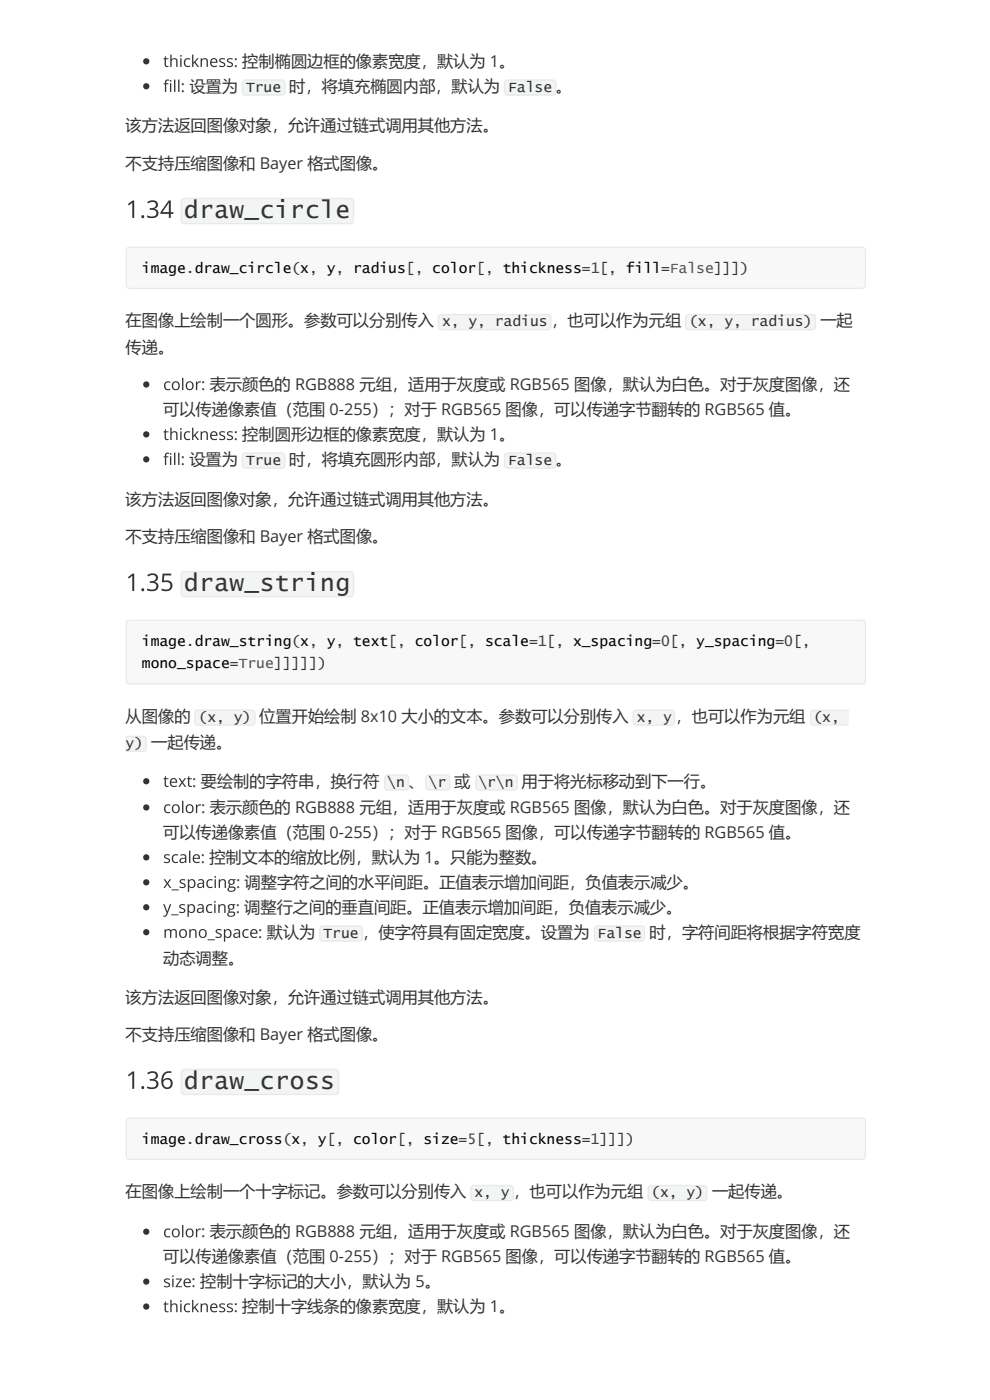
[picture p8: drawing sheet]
<svg xmlns="http://www.w3.org/2000/svg" width="210mm" height="297mm" viewBox="0 0 210 297" stroke-linecap="round" stroke-linejoin="round" font-family="sans-serif">
<defs><g id="words">
<g font-size="5.2" fill="#333">
<text x="26.6" y="46.2">1.34</text>
<text x="39" y="46.2">draw_circle</text>
<text x="26.6" y="125.4">1.35</text>
<text x="39" y="125.4">draw_string</text>
<text x="26.6" y="231">1.36</text>
<text x="39" y="231">draw_cross</text>
</g>
<g font-size="3.4" fill="#333">
<text x="34.6" y="14.2">thickness: 控制椭圆边框的像素宽度，默认为 1。</text>
<text x="34.6" y="19.5">fill: 设置为 True 时，将填充椭圆内部，默认为 False 。</text>
<text x="26.6" y="27.7">该方法返回图像对象，允许通过链式调用其他方法。</text>
<text x="26.6" y="35.9">不支持压缩图像和 Bayer 格式图像。</text>
<text x="26.6" y="69.3">在图像上绘制一个圆形。参数可以分别传入 x, y, radius ，也可以作为元组 (x, y, radius) 一起</text>
<text x="26.6" y="74.8">传递。</text>
<text x="34.6" y="82.8">color: 表示颜色的 RGB888 元组，适用于灰度或 RGB565 图像，默认为白色。对于灰度图像，还</text>
<text x="34.6" y="88.1">可以传递像素值（范围 0-255）；对于 RGB565 图像，可以传递字节翻转的 RGB565 值。</text>
<text x="34.6" y="93.3">thickness: 控制圆形边框的像素宽度，默认为 1。</text>
<text x="34.6" y="98.6">fill: 设置为 True 时，将填充圆形内部，默认为 False 。</text>
<text x="26.6" y="107.1">该方法返回图像对象，允许通过链式调用其他方法。</text>
<text x="26.6" y="115.1">不支持压缩图像和 Bayer 格式图像。</text>
<text x="26.6" y="153.2">从图像的 (x, y) 位置开始绘制 8x10 大小的文本。参数可以分别传入 x, y ，也可以作为元组</text>
<text x="32.1" y="158.7">一起传递。</text>
<text x="34.6" y="166.9">text: 要绘制的字符串，换行符 \n 、 \r 或 \r\n 用于将光标移动到下一行。</text>
<text x="34.6" y="172.5">color: 表示颜色的 RGB888 元组，适用于灰度或 RGB565 图像，默认为白色。对于灰度图像，还</text>
<text x="34.6" y="177.8">可以传递像素值（范围 0-255）；对于 RGB565 图像，可以传递字节翻转的 RGB565 值。</text>
<text x="34.6" y="183.1">scale: 控制文本的缩放比例，默认为 1。只能为整数。</text>
<text x="34.6" y="188.4">x_spacing: 调整字符之间的水平间距。正值表示增加间距，负值表示减少。</text>
<text x="34.6" y="193.7">y_spacing: 调整行之间的垂直间距。正值表示增加间距，负值表示减少。</text>
<text x="34.6" y="199">mono_space: 默认为 True ，使字符具有固定宽度。设置为 False 时，字符间距将根据字符宽度</text>
<text x="34.6" y="204.5">动态调整。</text>
<text x="26.6" y="212.7">该方法返回图像对象，允许通过链式调用其他方法。</text>
<text x="26.6" y="220.7">不支持压缩图像和 Bayer 格式图像。</text>
<text x="26.6" y="254">在图像上绘制一个十字标记。参数可以分别传入 x, y ，也可以作为元组 (x, y) 一起传递。</text>
<text x="34.6" y="262.5">color: 表示颜色的 RGB888 元组，适用于灰度或 RGB565 图像，默认为白色。对于灰度图像，还</text>
<text x="34.6" y="267.8">可以传递像素值（范围 0-255）；对于 RGB565 图像，可以传递字节翻转的 RGB565 值。</text>
<text x="34.6" y="273.1">size: 控制十字标记的大小，默认为 5。</text>
<text x="34.6" y="278.4">thickness: 控制十字线条的像素宽度，默认为 1。</text>
</g>
<g font-size="3.1">
<text x="30.1" y="57.9">image.draw_circle(x, y, radius[, color[, thickness=1[, fill=False]]])</text>
<text x="30.1" y="137">image.draw_string(x, y, text[, color[, scale=1[, x_spacing=0[, y_spacing=0[,</text>
<text x="30.1" y="141.8">mono_space=True]]]]])</text>
<text x="30.1" y="242.6">image.draw_cross(x, y[, color[, size=5[, thickness=1]]])</text>
</g>
<g font-size="3.1" fill="#333">
<text x="172.5" y="153.2">(x,</text>
<text x="26.6" y="158.7">y)</text>
</g>
</g></defs>
<g fill="#333">
<circle cx="31" cy="13" r=".66"/>
<circle cx="31" cy="18.3" r=".66"/>
</g>
<path d="M51.5 17.1l.6-.3h7.6a.79 .79 0 0 1 .8 .8v1.9a.79 .79 0 0 1-.8 .8h-7.6a.79 .79 0 0 1-.8-.8v-1.9z" fill="#f3f4f4"/>
<path d="M51.6 17.2l.5-.2h7.6a.66 .66 0 0 1 .7 .6v1.9a.66 .66 0 0 1-.7 .7h-7.6a.66 .66 0 0 1-.7-.7v-1.9z" fill="none" stroke="#e7eaed" stroke-width=".26"/>
<path d="M107.1 17.1l.5-.3h9.6a.79 .79 0 0 1 .8 .8v1.9a.79 .79 0 0 1-.8 .8h-9.6a.79 .79 0 0 1-.8-.8v-1.9z" fill="#f3f4f4"/>
<path d="M107.2 17.2l.4-.2h9.6a.66 .66 0 0 1 .6 .6v1.9a.66 .66 0 0 1-.6 .7h-9.6a.66 .66 0 0 1-.6-.7v-1.9z" fill="none" stroke="#e7eaed" stroke-width=".26"/>
<path d="M38.5 42.2l.6-.2h35.2a.79 .79 0 0 1 .8 .8v4a.79 .79 0 0 1-.8 .8h-35.2a.79 .79 0 0 1-.8-.8v-4z" fill="#f3f4f4"/>
<path d="M38.6 42.3l.5-.2h35.2a.66 .66 0 0 1 .7 .7v4a.66 .66 0 0 1-.7 .6h-35.2a.66 .66 0 0 1-.7-.6v-4z" fill="none" stroke="#e7eaed" stroke-width=".26"/>
<path d="M27 52.6l.4-.1h155.4a.66 .66 0 0 1 .7 .6v7.4a.66 .66 0 0 1-.7 .7h-155.4a.66 .66 0 0 1-.6-.7v-7.4z" fill="#f8f8f8"/>
<path d="M27 52.6l.4-.1h155.4a.66 .66 0 0 1 .7 .6v7.4a.66 .66 0 0 1-.7 .7h-155.4a.66 .66 0 0 1-.6-.7v-7.4z" fill="none" stroke="#e7eaed" stroke-width=".26"/>
<path d="M28 54.7h154.3v4.8h-154.3z" fill="#f8f8f8"/>
<path d="M93.1 66.8l.5-.2h22.5a.79 .79 0 0 1 .8 .8v1.9a.79 .79 0 0 1-.8 .8h-22.5a.79 .79 0 0 1-.8-.8v-1.9z" fill="#f3f4f4"/>
<path d="M93.1 66.9l.5-.2h22.5a.66 .66 0 0 1 .7 .7v1.9a.66 .66 0 0 1-.7 .6h-22.5a.66 .66 0 0 1-.6-.6v-1.9z" fill="none" stroke="#e7eaed" stroke-width=".26"/>
<path d="M145.5 66.8l.5-.2h26.2a.79 .79 0 0 1 .8 .8v1.9a.79 .79 0 0 1-.8 .8h-26.2a.79 .79 0 0 1-.8-.8v-1.9z" fill="#f3f4f4"/>
<path d="M145.6 66.9l.4-.2h26.2a.66 .66 0 0 1 .7 .7v1.9a.66 .66 0 0 1-.7 .6h-26.2a.66 .66 0 0 1-.6-.6v-1.9z" fill="none" stroke="#e7eaed" stroke-width=".26"/>
<g fill="#333">
<circle cx="31" cy="81.6" r=".66"/>
<circle cx="31" cy="92.2" r=".66"/>
<circle cx="31" cy="97.5" r=".66"/>
</g>
<path d="M51.5 96.2l.6-.2h7.6a.79 .79 0 0 1 .8 .8v1.8a.79 .79 0 0 1-.8 .8h-7.6a.79 .79 0 0 1-.8-.8v-1.8z" fill="#f3f4f4"/>
<path d="M51.6 96.3l.5-.2h7.6a.66 .66 0 0 1 .7 .7v1.8a.66 .66 0 0 1-.7 .7h-7.6a.66 .66 0 0 1-.7-.7v-1.8z" fill="none" stroke="#e7eaed" stroke-width=".26"/>
<path d="M107.1 96.2l.5-.2h9.6a.79 .79 0 0 1 .8 .8v1.8a.79 .79 0 0 1-.8 .8h-9.6a.79 .79 0 0 1-.8-.8v-1.8z" fill="#f3f4f4"/>
<path d="M107.2 96.3l.4-.2h9.6a.66 .66 0 0 1 .6 .7v1.8a.66 .66 0 0 1-.6 .7h-9.6a.66 .66 0 0 1-.6-.7v-1.8z" fill="none" stroke="#e7eaed" stroke-width=".26"/>
<path d="M38.5 121.4l.6-.3h35.2a.79 .79 0 0 1 .8 .8v4a.79 .79 0 0 1-.8 .8h-35.2a.79 .79 0 0 1-.8-.8v-4z" fill="#f3f4f4"/>
<path d="M38.6 121.5l.5-.2h35.2a.66 .66 0 0 1 .7 .6v4a.66 .66 0 0 1-.7 .7h-35.2a.66 .66 0 0 1-.7-.7v-4z" fill="none" stroke="#e7eaed" stroke-width=".26"/>
<path d="M27 131.8l.4-.2h155.4a.66 .66 0 0 1 .7 .7v12.1a.66 .66 0 0 1-.7 .7h-155.4a.66 .66 0 0 1-.6-.7v-12.1z" fill="#f8f8f8"/>
<path d="M27 131.8l.4-.2h155.4a.66 .66 0 0 1 .7 .7v12.1a.66 .66 0 0 1-.7 .7h-155.4a.66 .66 0 0 1-.6-.7v-12.1z" fill="none" stroke="#e7eaed" stroke-width=".26"/>
<path d="M28 133.8h154.3v9.6h-154.3z" fill="#f8f8f8"/>
<path d="M41.4 150.8l.6-.3h11.4a.79 .79 0 0 1 .8 .8v1.9a.79 .79 0 0 1-.8 .8h-11.4a.79 .79 0 0 1-.8-.8v-1.9z" fill="#f3f4f4"/>
<path d="M41.5 150.9l.5-.2h11.4a.66 .66 0 0 1 .6 .6v1.9a.66 .66 0 0 1-.6 .6h-11.4a.66 .66 0 0 1-.7-.6v-1.9z" fill="none" stroke="#e7eaed" stroke-width=".26"/>
<path d="M134.3 150.8l.6-.3h7.4a.79 .79 0 0 1 .8 .8v1.9a.79 .79 0 0 1-.8 .8h-7.4a.79 .79 0 0 1-.8-.8v-1.9z" fill="#f3f4f4"/>
<path d="M134.4 150.9l.5-.2h7.4a.66 .66 0 0 1 .7 .6v1.9a.66 .66 0 0 1-.7 .6h-7.4a.66 .66 0 0 1-.7-.6v-1.9z" fill="none" stroke="#e7eaed" stroke-width=".26"/>
<path d="M171.9 150.8l.6-.3h7.5v3.5h-7.5a.79 .79 0 0 1-.8-.8v-1.9z" fill="#f3f4f4"/>
<g fill="#e7eaed">
<path d="M171.7 150.5h8.2v.6h-8.2z"/>
<path d="M171.7 153.4h8.2v.6h-8.2z"/>
<path d="M171.7 150.5h.6v3.5h-.6z"/>
</g>
<path d="M26.6 156.1h3.7a.79 .79 0 0 1 .8 .8v1.8a.79 .79 0 0 1-.8 .8h-3.7z" fill="#f3f4f4"/>
<g fill="#e7eaed">
<path d="M26.6 156.1h4.5v.6h-4.5z"/>
<path d="M26.6 158.9h4.5v.6h-4.5z"/>
<path d="M30.6 156.1h.5v3.4h-.5z"/>
</g>
<circle cx="31" cy="165.7" r=".66" fill="#333"/>
<path d="M81.7 164.5l.5-.2h3.7a.79 .79 0 0 1 .8 .8v1.8a.79 .79 0 0 1-.8 .8h-3.7a.79 .79 0 0 1-.8-.8v-1.8z" fill="#f3f4f4"/>
<path d="M81.8 164.6l.4-.2h3.7a.66 .66 0 0 1 .7 .7v1.8a.66 .66 0 0 1-.7 .7h-3.7a.66 .66 0 0 1-.6-.7v-1.8z" fill="none" stroke="#e7eaed" stroke-width=".26"/>
<path d="M90.4 164.5l.6-.2h3.7a.79 .79 0 0 1 .8 .8v1.8a.79 .79 0 0 1-.8 .8h-3.7a.79 .79 0 0 1-.8-.8v-1.8z" fill="#f3f4f4"/>
<path d="M90.5 164.6l.5-.2h3.7a.66 .66 0 0 1 .6 .7v1.8a.66 .66 0 0 1-.6 .7h-3.7a.66 .66 0 0 1-.7-.7v-1.8z" fill="none" stroke="#e7eaed" stroke-width=".26"/>
<path d="M101 164.5l.6-.2h7.4a.79 .79 0 0 1 .8 .8v1.8a.79 .79 0 0 1-.8 .8h-7.4a.79 .79 0 0 1-.8-.8v-1.8z" fill="#f3f4f4"/>
<path d="M101.1 164.6l.5-.2h7.4a.66 .66 0 0 1 .6 .7v1.8a.66 .66 0 0 1-.6 .7h-7.4a.66 .66 0 0 1-.7-.7v-1.8z" fill="none" stroke="#e7eaed" stroke-width=".26"/>
<g fill="#333">
<circle cx="31" cy="171.3" r=".66"/>
<circle cx="31" cy="181.9" r=".66"/>
<circle cx="31" cy="187.2" r=".66"/>
<circle cx="31" cy="192.5" r=".66"/>
<circle cx="31" cy="197.8" r=".66"/>
</g>
<path d="M67.9 196.6l.6-.3h7.6a.79 .79 0 0 1 .8 .8v1.9a.79 .79 0 0 1-.8 .8h-7.6a.79 .79 0 0 1-.8-.8v-1.9z" fill="#f3f4f4"/>
<path d="M68 196.6l.5-.1h7.6a.66 .66 0 0 1 .7 .6v1.9a.66 .66 0 0 1-.7 .6h-7.6a.66 .66 0 0 1-.7-.6v-1.9z" fill="none" stroke="#e7eaed" stroke-width=".26"/>
<path d="M126.1 196.6l.6-.3h9.3a.79 .79 0 0 1 .8 .8v1.9a.79 .79 0 0 1-.8 .8h-9.3a.79 .79 0 0 1-.8-.8v-1.9z" fill="#f3f4f4"/>
<path d="M126.2 196.6l.5-.1h9.3a.66 .66 0 0 1 .6 .6v1.9a.66 .66 0 0 1-.6 .6h-9.3a.66 .66 0 0 1-.7-.6v-1.9z" fill="none" stroke="#e7eaed" stroke-width=".26"/>
<path d="M38.5 227l.6-.2h32a.79 .79 0 0 1 .8 .8v3.9a.79 .79 0 0 1-.8 .8h-32a.79 .79 0 0 1-.8-.8v-3.9z" fill="#f3f4f4"/>
<path d="M38.6 227.1l.5-.2h32a.66 .66 0 0 1 .7 .7v3.9a.66 .66 0 0 1-.7 .7h-32a.66 .66 0 0 1-.7-.7v-3.9z" fill="none" stroke="#e7eaed" stroke-width=".26"/>
<path d="M27 237.4l.4-.2h155.4a.66 .66 0 0 1 .7 .7v7.4a.66 .66 0 0 1-.7 .7h-155.4a.66 .66 0 0 1-.6-.7v-7.4z" fill="#f8f8f8"/>
<path d="M27 237.4l.4-.2h155.4a.66 .66 0 0 1 .7 .7v7.4a.66 .66 0 0 1-.7 .7h-155.4a.66 .66 0 0 1-.6-.7v-7.4z" fill="none" stroke="#e7eaed" stroke-width=".26"/>
<path d="M28 239.5h154.3v4.7h-154.3z" fill="#f8f8f8"/>
<path d="M99.9 251.6l.6-.2h7.7a.79 .79 0 0 1 .8 .8v1.8a.79 .79 0 0 1-.8 .8h-7.7a.79 .79 0 0 1-.8-.8v-1.8z" fill="#f3f4f4"/>
<path d="M100 251.7l.5-.2h7.7a.66 .66 0 0 1 .6 .7v1.8a.66 .66 0 0 1-.6 .7h-7.7a.66 .66 0 0 1-.7-.7v-1.8z" fill="none" stroke="#e7eaed" stroke-width=".26"/>
<path d="M137.5 251.6l.6-.2h11.1a.79 .79 0 0 1 .8 .8v1.8a.79 .79 0 0 1-.8 .8h-11.1a.79 .79 0 0 1-.8-.8v-1.8z" fill="#f3f4f4"/>
<path d="M137.6 251.7l.5-.2h11.1a.66 .66 0 0 1 .7 .7v1.8a.66 .66 0 0 1-.7 .7h-11.1a.66 .66 0 0 1-.7-.7v-1.8z" fill="none" stroke="#e7eaed" stroke-width=".26"/>
<g fill="#333">
<circle cx="31" cy="261.3" r=".66"/>
<circle cx="31" cy="271.9" r=".66"/>
<circle cx="31" cy="277.2" r=".66"/>
</g>
<g fill="#f8f8f8">
<path d="M28 54.7h154.3v4.8h-154.3z"/>
<path d="M28 133.8h154.3v9.6h-154.3z"/>
<path d="M28 239.5h154.3v4.7h-154.3z"/>
</g>
<use href="#words"/>
</svg>
